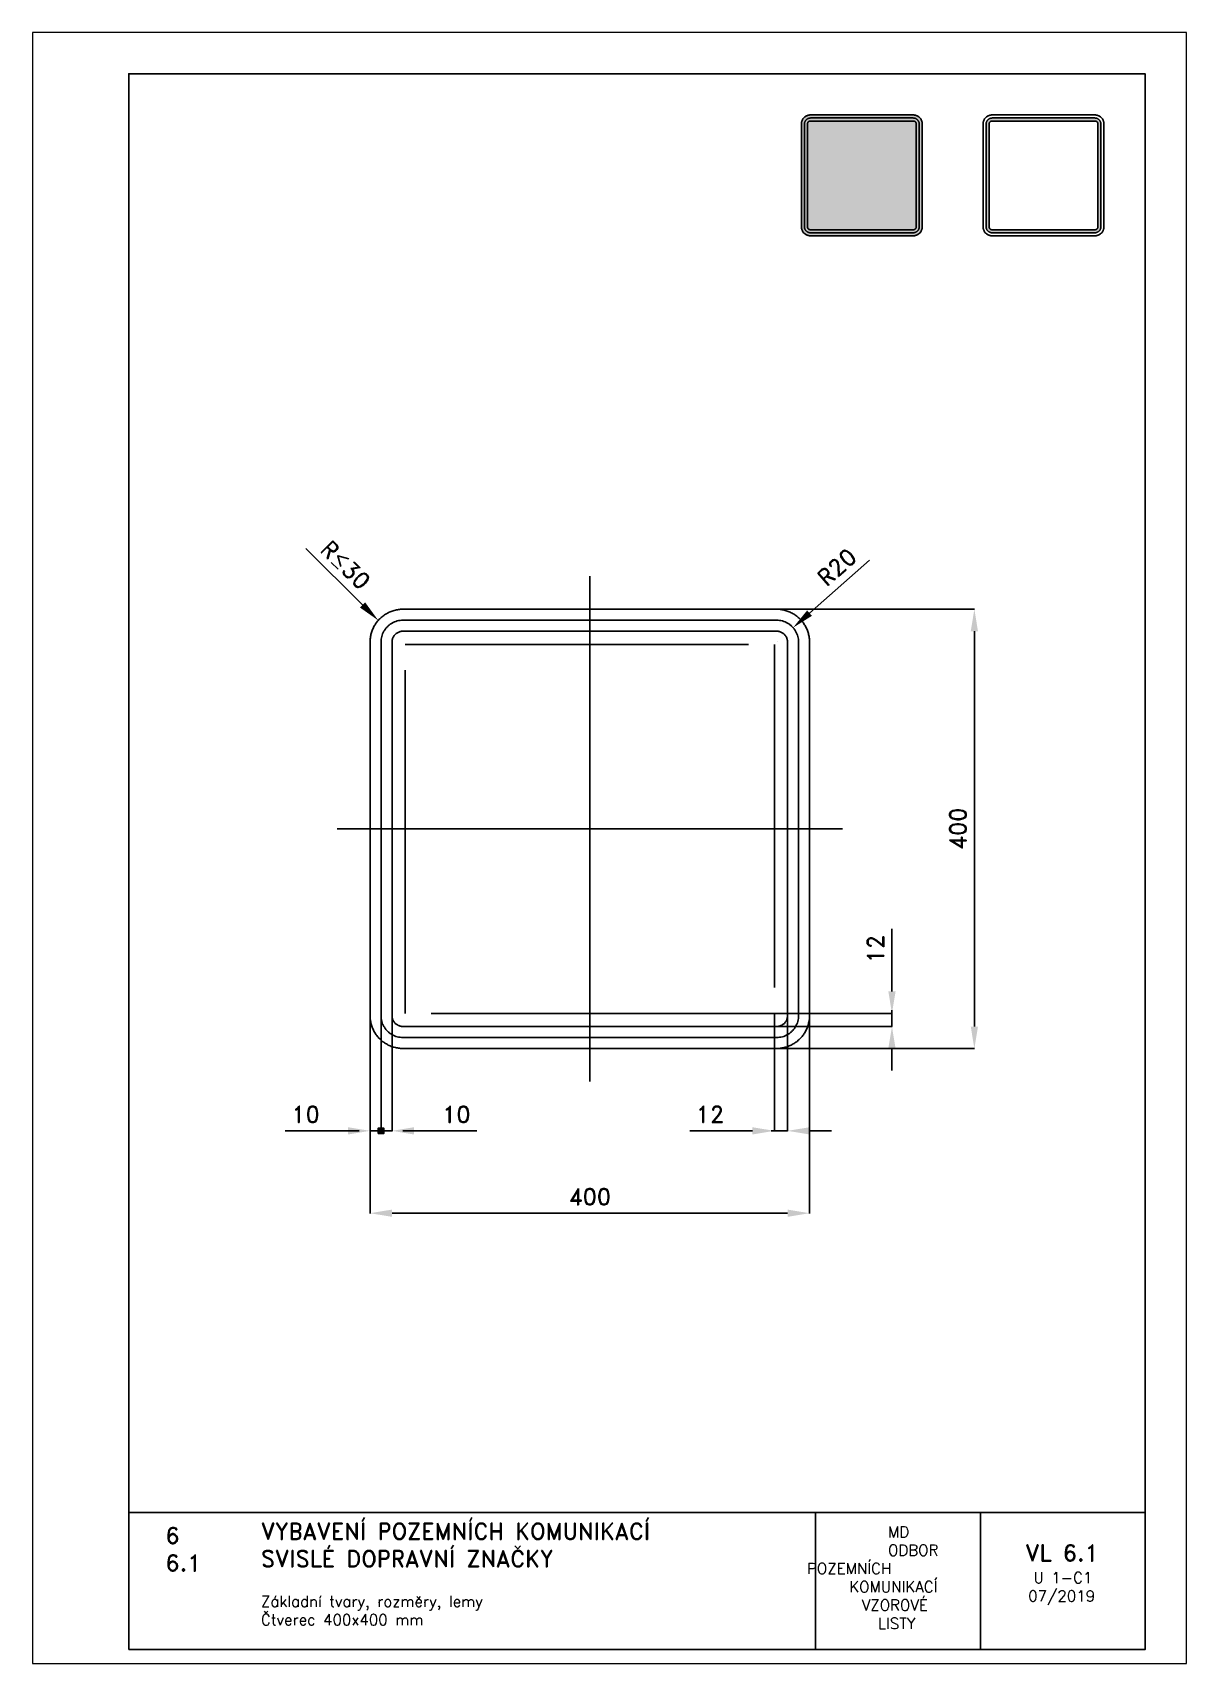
# Paper-space layout 'U 1-C1-Čtverec (400x400)' of a CAD drawing. Header units: millimetres. Extents: x 0 to 210, y 0 to 297.
# The model-space entities are those that its viewports show. They can reach past a viewport. Long polylines and large blocks are cut down to what shows.
import ezdxf

# ---------------------------------------------------------------- set-up
doc = ezdxf.new("R2010")
doc.units = ezdxf.units.MM
doc.header["$LTSCALE"] = 5
doc.linetypes.add('ČERCHOVANÁX2', pattern=[2, 1, -0.5, 0, -0.5])
doc.linetypes.add('ČÁRKOVANÁX2', pattern=[1.5, 1, -0.5])
for name, color, linetype in [('Kóty', 2, 'Continuous'), ('Rozpiska', 7, 'Continuous'), ('Značka', 7, 'Continuous')]:
    doc.layers.add(name, color=color, linetype=linetype)
doc.layers.add('Rámeček', color=6, linetype='Continuous', plot=False)
doc.styles.get("Standard").update_dxf_attribs({"font": 'romand.shx', "height": 15})
doc.dimstyles.get("Standard").update_dxf_attribs({"dimtxt": 15, "dimasz": 20, "dimexe": 0.18, "dimexo": 0.0625, "dimgap": 7.5, "dimtad": 1, "dimdec": 0, "dimzin": 0, "dimdsep": 46, "dimtxsty": 'Standard', "dimcen": 0.09, "dimadec": 0, "dimazin": 0, "dimtfac": 1, "dimtdec": 0, "dimtofl": 0, "dimtmove": 0, "dimatfit": 3, "dimfxl": 1, "dimtolj": 1, "dimtzin": 0, "dimarcsym": 0})

psp = doc.layouts.new('U 1-C1-Čtverec (400x400)')

# ---------------------------------------------------------------- texts
at = {"layer": 'Rozpiska', "color": 7, "attachment_point": 1}
for s, width, insert, char_height in [('6', 149.0422, (24.17, 24.77), 3), ('{\\C6;VYBAVENÍ POZEMNÍCH KOMUNIKACÍ\\P}SVISLÉ DOPRAVNÍ ZNAČKY{\\H1.34524x; }', 149.0422, (41.56, 25.56), 3), ('\\pi14.7414;{\\C6;MD\\P\\pi2.36044;}ODBOR POZEMNÍCH{\\H1.57143x; }\\P\\pi7.69378;KOMUNIKACÍ{\\H1.5x; }\\P\\pi9.97949;{\\C6;VZOROVÉ\\H1.47619x; \\H0.67742x;\\P\\pi12.93187;LISTY\\H1.26984x; }', 33.1018, (140.95, 24.95), 2), ('\\pi1.03113;{\\H1.5x;\\C6;VL 6.1\\P\\pi2.50729;\\H0.66667x;U 1-C1\\H1.66666x; \\H0.6x;\\P\\pi1.5549;07/2019\\H1.80159x; }', 16.0623, (179.66, 21.61), 2), ('6.1', 149.0422, (24.17, 19.78), 3), ('{\\C6;Základní tvary, rozměry, lemy\\P}Čtverec 400x400 mm{\\H2.11905x; }', 149.0422, (41.56, 12.29), 2)]:
    psp.add_mtext_dynamic_manual_height_columns(s, width=width, gutter_width=100, heights=[0], dxfattribs=dict(at, insert=insert, char_height=char_height))

msp = doc.modelspace()

# ---------------------------------------------------------------- texts
at = {"layer": 'Kóty', "insert": (27.7, 490.3), "char_height": 15, "attachment_point": 5, "rotation": 315.2623}
msp.add_mtext('\\A1;R{\\A0;≤}30', dxfattribs=at)
at = {"layer": 'Kóty', "char_height": 15, "attachment_point": 5}
for insert in [(-8.6, -10), (128.6, -10)]:
    msp.add_mtext('\\A1;10', dxfattribs=dict(at, insert=insert))

# ---------------------------------------------------------------- blocks, each defined once
blk = doc.blocks.new('*D0')
at = {"layer": 'Defpoints', "color": 0, "transparency": 16777216}
for p in [(430, 89.8), (418, 82), (418, -25)]:
    blk.add_point(p, dxfattribs=at)
at = {"layer": 'Kóty', "color": 0, "lineweight": -2, "transparency": 16777216}
for p, q in [((430, 89.7), (430, -25.2)), ((418, 81.9), (418, -25.2)), ((398, -25), (340.9, -25)), ((450, -25), (470, -25))]:
    blk.add_line(p, q, dxfattribs=at)
at = {"layer": 'Kóty', "color": 0, "transparency": 16777216}
for points in [[(398, -21.7), (398, -28.3), (418, -25)], [(450, -21.7), (450, -28.3), (430, -25)]]:
    blk.add_solid(points, dxfattribs=at)
at = {"layer": 'Kóty', "color": 0, "transparency": 16777216, "insert": (359.4, -10), "char_height": 15, "attachment_point": 5}
blk.add_mtext('\\A1;12', dxfattribs=at)
blk = doc.blocks.new('*D1')
at = {"layer": 'Defpoints', "color": 0, "transparency": 16777216}
for p in [(418, 82), (525, 82), (411.8, 70)]:
    blk.add_point(p, dxfattribs=at)
at = {"layer": 'Kóty', "color": 0, "lineweight": -2, "transparency": 16777216}
for p, q in [((525, 102), (525, 159.1)), ((418.1, 82), (525.2, 82)), ((411.8, 70), (525.2, 70)), ((525, 50), (525, 30))]:
    blk.add_line(p, q, dxfattribs=at)
at = {"layer": 'Kóty', "color": 0, "transparency": 16777216}
for points in [[(521.7, 102), (528.3, 102), (525, 82)], [(521.7, 50), (528.3, 50), (525, 70)]]:
    blk.add_solid(points, dxfattribs=at)
at = {"layer": 'Kóty', "color": 0, "transparency": 16777216, "insert": (510, 140.6), "char_height": 15, "attachment_point": 5, "rotation": 90}
blk.add_mtext('\\A1;12', dxfattribs=at)
blk = doc.blocks.new('*D2')
at = {"layer": 'Defpoints', "color": 0, "transparency": 16777216}
for p in [(399, 450), (600, 450), (399, 50)]:
    blk.add_point(p, dxfattribs=at)
at = {"layer": 'Kóty', "color": 0, "lineweight": -2, "transparency": 16777216}
for p, q in [((399.1, 450), (600.2, 450)), ((600, 70), (600, 430)), ((399.1, 50), (600.2, 50))]:
    blk.add_line(p, q, dxfattribs=at)
at = {"layer": 'Kóty', "color": 0, "transparency": 16777216}
for points in [[(596.7, 430), (603.3, 430), (600, 450)], [(596.7, 70), (603.3, 70), (600, 50)]]:
    blk.add_solid(points, dxfattribs=at)
at = {"layer": 'Kóty', "color": 0, "transparency": 16777216, "insert": (585, 250), "char_height": 15, "attachment_point": 5, "rotation": 90}
blk.add_mtext('\\A1;400', dxfattribs=at)
blk = doc.blocks.new('*D3')
at = {"layer": 'Defpoints', "color": 0, "transparency": 16777216}
for p in [(50, 96), (450, 96), (450, -100)]:
    blk.add_point(p, dxfattribs=at)
at = {"layer": 'Kóty', "color": 0, "lineweight": -2, "transparency": 16777216}
for p, q in [((50, 95.9), (50, -100.2)), ((450, 95.9), (450, -100.2)), ((70, -100), (430, -100))]:
    blk.add_line(p, q, dxfattribs=at)
at = {"layer": 'Kóty', "color": 0, "transparency": 16777216}
for points in [[(70, -96.7), (70, -103.3), (50, -100)], [(430, -96.7), (430, -103.3), (450, -100)]]:
    blk.add_solid(points, dxfattribs=at)
at = {"layer": 'Kóty', "color": 0, "transparency": 16777216, "insert": (250, -85), "char_height": 15, "attachment_point": 5}
blk.add_mtext('\\A1;400', dxfattribs=at)
blk = doc.blocks.new('*D4')
at = {"layer": 'Defpoints', "color": 0, "transparency": 16777216}
for p in [(435, 433.2), (420.8, 420.6)]:
    blk.add_point(p, dxfattribs=at)
at = {"layer": 'Kóty', "color": 0, "lineweight": -2, "transparency": 16777216}
for p, q in [((504.6, 494.7), (450, 446.5)), ((420.7, 420.6), (420.9, 420.6)), ((420.8, 420.6), (420.8, 420.7))]:
    blk.add_line(p, q, dxfattribs=at)
at = {"layer": 'Kóty', "color": 0, "transparency": 16777216}
blk.add_solid([(447.8, 448.9), (452.2, 444), (435, 433.2)], dxfattribs=at)
at = {"layer": 'Kóty', "color": 0, "transparency": 16777216, "insert": (474.9, 488.4), "char_height": 15, "attachment_point": 5, "rotation": 41.4894}
blk.add_mtext('\\A1;R20', dxfattribs=at)

# ---------------------------------------------------------------- dimensions: what is measured, and where the dimension line sits
at = {"layer": 'Kóty'}
dim = msp.add_radius_dim(center=(420.8, 420.6), mpoint=(435, 433.2), text='R20', dimstyle='Standard', dxfattribs=at)
dim.commit()
dim.dimension.update_dxf_attribs({"geometry": '*D4', "text_midpoint": (474.9, 488.4)})
for base, p1, p2, picture, middle in [((600, 450), (399, 50), (399, 450), '*D2', (585, 250)), ((525, 82), (411.8, 70), (418, 82), '*D1', (510, 140.6))]:
    dim = msp.add_linear_dim(base=base, p1=p1, p2=p2, angle=90, dimstyle='Standard', dxfattribs=at)
    dim.commit()
    dim.dimension.update_dxf_attribs({"geometry": picture, "text_midpoint": middle})
for base, p1, p2, picture, middle in [((450, -100), (50, 96), (450, 96), '*D3', (250, -85)), ((418, -25), (430, 89.8), (418, 82), '*D0', (359.4, -10))]:
    dim = msp.add_linear_dim(base=base, p1=p1, p2=p2, dimstyle='Standard', dxfattribs=at)
    dim.commit()
    dim.dimension.update_dxf_attribs({"geometry": picture, "text_midpoint": middle})

# ---------------------------------------------------------------- hatches: boundary and pattern name
at = {"layer": 'Kóty'}
h = msp.add_hatch(color=256, dxfattribs=at)
h.dxf.hatch_style = 1
h.paths.add_polyline_path([(57.5, -27.5), (62.5, -27.5), (62.5, -22.5), (57.5, -22.5)])

# ---------------------------------------------------------------- linework, layer by layer
for p, q in [((-8.5, 505.2), (43.2, 453.9)), ((50, 96), (50, -25.2)), ((60, 96), (60, -25.2)), ((60, 95.9), (60, -25.2)), ((70, 95.9), (70, -25.2)), ((30, -25), (-27.1, -25)), ((40, -25), (20, -25)), ((80, -25), (100, -25)), ((90, -25), (147.1, -25))]:
    msp.add_line(p, q, dxfattribs=at)
for points in [[(525, 70), (525, 85)], [(50, -25), (70, -25)], [(415, -25), (430, -25)]]:
    msp.add_lwpolyline(points, dxfattribs=at)
msp.add_lwpolyline([(57.5, -27.5), (62.5, -27.5), (62.5, -22.5), (57.5, -22.5)], close=True, dxfattribs=at)
for points in [[(45.6, 456.2), (40.9, 451.5), (57.5, 439.8)], [(30, -21.7), (30, -28.3), (50, -25)], [(90, -21.7), (90, -28.3), (70, -25)]]:
    msp.add_solid(points, dxfattribs=at)
at = {"layer": 'Značka', "color": 6, "linetype": 'ČERCHOVANÁX2', "lineweight": 25, "ltscale": 5}
for p, q in [((250, 480), (250, 20)), ((480, 250), (20, 250))]:
    msp.add_line(p, q, dxfattribs=at)
at = {"layer": 'Značka', "color": 5}
for points in [[(80, 50), (79.9, 50), (79.8, 50, -0.03218), (75.9, 50.3, -0.035443), (72.1, 51.1, -0.036267), (68.4, 52.3, -0.034421), (64.9, 54.1, -0.033721), (61.7, 56.2, -0.034085), (58.8, 58.8, -0.034209), (56.2, 61.7, -0.034229), (54.1, 64.9, -0.034044), (52.3, 68.4, -0.033412), (51.1, 72.1, -0.034127), (50.3, 75.9, -0.036745), (50, 79.8), (50, 79.9), (50, 80), (50, 420), (50, 420.1), (50, 420.2, -0.03218), (50.3, 424.1, -0.035443), (51.1, 427.9, -0.036267), (52.3, 431.6, -0.034421), (54.1, 435.1, -0.033721), (56.2, 438.3, -0.034085), (58.8, 441.2, -0.034209), (61.7, 443.8, -0.034229), (64.9, 445.9, -0.034044), (68.4, 447.7, -0.033412), (72.1, 448.9, -0.034127), (75.9, 449.7, -0.036745), (79.8, 450), (79.9, 450), (80, 450), (420, 450), (420.1, 450), (420.2, 450, -0.03218), (424.1, 449.7, -0.035443), (427.9, 448.9, -0.036267), (431.6, 447.7, -0.034421), (435.1, 445.9, -0.033721), (438.3, 443.8, -0.034085), (441.2, 441.2, -0.034209), (443.8, 438.3, -0.034229), (445.9, 435.1, -0.034044), (447.7, 431.6, -0.033412), (448.9, 427.9, -0.034127), (449.7, 424.1, -0.036745), (450, 420.2), (450, 420.1), (450, 420), (450, 80), (450, 79.9), (450, 79.8, -0.03218), (449.7, 75.9, -0.035443), (448.9, 72.1, -0.036267), (447.7, 68.4, -0.034421), (445.9, 64.9, -0.033721), (443.8, 61.7, -0.034085), (441.2, 58.8, -0.034209), (438.3, 56.2, -0.034229), (435.1, 54.1, -0.034044), (431.6, 52.3, -0.033412), (427.9, 51.1, -0.034127), (424.1, 50.3, -0.036745), (420.2, 50), (420.1, 50), (420, 50), (80, 50)], [(80, 60), (79.9, 60), (79.8, 60, -0.03218), (77.3, 60.2, -0.035443), (74.7, 60.7, -0.036267), (72.3, 61.5, -0.034421), (70, 62.7, -0.033721), (67.8, 64.1, -0.034085), (65.9, 65.9, -0.034209), (64.1, 67.8, -0.034229), (62.7, 70, -0.034044), (61.5, 72.3, -0.033412), (60.7, 74.7, -0.034127), (60.2, 77.3, -0.036745), (60, 79.8), (60, 79.9), (60, 80), (60, 420), (60, 420.1), (60, 420.2, -0.03218), (60.2, 422.7, -0.035443), (60.7, 425.3, -0.036267), (61.5, 427.7, -0.034421), (62.7, 430, -0.033721), (64.1, 432.2, -0.034085), (65.9, 434.1, -0.034209), (67.8, 435.9, -0.034229), (70, 437.3, -0.034044), (72.3, 438.5, -0.033412), (74.7, 439.3, -0.034127), (77.3, 439.8, -0.036745), (79.8, 440), (79.9, 440), (80, 440), (420, 440), (420.1, 440), (420.2, 440, -0.03218), (422.7, 439.8, -0.035443), (425.3, 439.3, -0.036267), (427.7, 438.5, -0.034421), (430, 437.3, -0.033721), (432.2, 435.9, -0.034085), (434.1, 434.1, -0.034209), (435.9, 432.2, -0.034229), (437.3, 430, -0.034044), (438.5, 427.7, -0.033412), (439.3, 425.3, -0.034127), (439.8, 422.7, -0.036745), (440, 420.2), (440, 420.1), (440, 420), (440, 80), (440, 79.9), (440, 79.8, -0.03218), (439.8, 77.3, -0.035443), (439.3, 74.7, -0.036267), (438.5, 72.3, -0.034421), (437.3, 70, -0.033721), (435.9, 67.8, -0.034085), (434.1, 65.9, -0.034209), (432.2, 64.1, -0.034229), (430, 62.7, -0.034044), (427.7, 61.5, -0.033412), (425.3, 60.7, -0.034127), (422.7, 60.2, -0.036745), (420.2, 60), (420.1, 60), (420, 60), (80, 60)], [(80, 70), (420, 70), (420, 70), (420.1, 70, 0.03218), (421.4, 70.1, 0.035443), (422.6, 70.4, 0.036267), (423.9, 70.8, 0.034421), (425, 71.4, 0.033721), (426.1, 72.1, 0.034085), (427.1, 72.9, 0.034209), (427.9, 73.9, 0.034229), (428.6, 75, 0.034044), (429.2, 76.1, 0.033412), (429.6, 77.4, 0.034127), (429.9, 78.6, 0.036745), (430, 79.9), (430, 80), (430, 80), (430, 420), (430, 420), (430, 420.1, 0.03218), (429.9, 421.4, 0.035443), (429.6, 422.6, 0.036267), (429.2, 423.9, 0.034421), (428.6, 425, 0.033721), (427.9, 426.1, 0.034085), (427.1, 427.1, 0.034209), (426.1, 427.9, 0.034229), (425, 428.6, 0.034044), (423.9, 429.2, 0.033412), (422.6, 429.6, 0.034127), (421.4, 429.9, 0.036745), (420.1, 430), (420, 430), (420, 430), (80, 430), (80, 430), (79.9, 430, 0.03218), (78.6, 429.9, 0.035443), (77.4, 429.6, 0.036267), (76.1, 429.2, 0.034421), (75, 428.6, 0.033721), (73.9, 427.9, 0.034085), (72.9, 427.1, 0.034209), (72.1, 426.1, 0.034229), (71.4, 425, 0.034044), (70.8, 423.9, 0.033412), (70.4, 422.6, 0.034127), (70.1, 421.4, 0.036745), (70, 420.1), (70, 420), (70, 420), (70, 80), (70, 80), (70, 79.9, 0.03218), (70.1, 78.6, 0.035443), (70.4, 77.4, 0.036267), (70.8, 76.1, 0.034421), (71.4, 75, 0.033721), (72.1, 73.9, 0.034085), (72.9, 72.9, 0.034209), (73.9, 72.1, 0.034229), (75, 71.4, 0.034044), (76.1, 70.8, 0.033412), (77.4, 70.4, 0.034127), (78.6, 70.1, 0.036745), (79.9, 70), (80, 70), (80, 70)]]:
    msp.add_lwpolyline(points, format="xyb", dxfattribs=at)
at = {"layer": 'Značka', "color": 6, "linetype": 'ČÁRKOVANÁX2', "ltscale": 2.5}
msp.add_lwpolyline([(82, 82), (82, 418), (418, 418), (418, 82)], close=True, dxfattribs=at)

msp.set_redraw_order([(e.dxf.handle, doc.entitydb.next_handle()) for e in msp.query("TEXT MTEXT ATTDEF DIMENSION ARC_DIMENSION")])  # texts and dimensions are drawn at this point

# ---------------------------------------------------------------- hatches: boundary and pattern name
at = {"layer": 'Značka'}
h = psp.add_hatch(color=170, dxfattribs=at)
h.dxf.hatch_style = 1
edge = h.paths.add_edge_path()
edge.add_line((141.58, 260), (141.57, 260))
edge.add_line((141.57, 260), (141.57, 260))
edge.add_arc((141.58, 261.66), 1.66, 262.3069, 269.6795, ccw=False)
edge.add_arc((141.56, 261.51), 1.51, 254.202, 262.3216, ccw=False)
edge.add_arc((141.52, 261.49), 1.48, 247.1662, 255.4743, ccw=False)
edge.add_arc((141.55, 261.56), 1.55, 239.2876, 247.1731, ccw=False)
edge.add_arc((141.54, 261.6), 1.59, 232.4424, 240.1679, ccw=False)
edge.add_arc((141.53, 261.59), 1.57, 224.6397, 232.4484, ccw=False)
edge.add_arc((141.51, 261.6), 1.56, 217.5708, 225.4079, ccw=False)
edge.add_arc((141.51, 261.6), 1.56, 209.7386, 217.5803, ccw=False)
edge.add_arc((141.51, 261.62), 1.57, 202.6896, 210.489, ccw=False)
edge.add_arc((141.54, 261.63), 1.6, 195.0381, 202.6928, ccw=False)
edge.add_arc((141.5, 261.64), 1.57, 188.0097, 195.828, ccw=False)
edge.add_arc((141.39, 261.63), 1.45, 179.6098, 188.0273, ccw=False)
edge.add_line((139.93, 261.64), (139.93, 261.64))
edge.add_line((139.93, 261.64), (139.93, 261.65))
edge.add_line((139.93, 261.65), (139.93, 280.35))
edge.add_line((139.93, 280.35), (139.93, 280.36))
edge.add_line((139.93, 280.36), (139.93, 280.36))
edge.add_arc((141.59, 280.35), 1.66, 172.3069, 179.6795, ccw=False)
edge.add_arc((141.44, 280.37), 1.51, 164.202, 172.3216, ccw=False)
edge.add_arc((141.42, 280.42), 1.48, 157.1662, 165.4743, ccw=False)
edge.add_arc((141.49, 280.38), 1.55, 149.2876, 157.1731, ccw=False)
edge.add_arc((141.53, 280.39), 1.59, 142.4424, 150.1679, ccw=False)
edge.add_arc((141.52, 280.4), 1.57, 134.6397, 142.4484, ccw=False)
edge.add_arc((141.53, 280.42), 1.56, 127.5709, 135.4079, ccw=False)
edge.add_arc((141.53, 280.42), 1.56, 119.7386, 127.5803, ccw=False)
edge.add_arc((141.55, 280.42), 1.57, 112.6896, 120.489, ccw=False)
edge.add_arc((141.56, 280.39), 1.6, 105.0381, 112.6928, ccw=False)
edge.add_arc((141.57, 280.43), 1.57, 98.0097, 105.828, ccw=False)
edge.add_arc((141.56, 280.55), 1.45, 89.6098, 98.0273, ccw=False)
edge.add_line((141.57, 282), (141.57, 282))
edge.add_line((141.57, 282), (141.58, 282))
edge.add_line((141.58, 282), (160.28, 282))
edge.add_line((160.28, 282), (160.29, 282))
edge.add_line((160.29, 282), (160.29, 282))
edge.add_arc((160.28, 280.34), 1.66, 82.3069, 89.6795, ccw=False)
edge.add_arc((160.31, 280.49), 1.51, 74.202, 82.3216, ccw=False)
edge.add_arc((160.35, 280.51), 1.48, 67.1662, 75.4743, ccw=False)
edge.add_arc((160.32, 280.44), 1.55, 59.2876, 67.1731, ccw=False)
edge.add_arc((160.32, 280.4), 1.59, 52.4424, 60.1679, ccw=False)
edge.add_arc((160.33, 280.41), 1.57, 44.6397, 52.4484, ccw=False)
edge.add_arc((160.35, 280.4), 1.56, 37.5709, 45.4079, ccw=False)
edge.add_arc((160.35, 280.4), 1.56, 29.7386, 37.5803, ccw=False)
edge.add_arc((160.35, 280.38), 1.57, 22.6896, 30.489, ccw=False)
edge.add_arc((160.33, 280.37), 1.6, 15.0381, 22.6928, ccw=False)
edge.add_arc((160.36, 280.36), 1.57, 8.0097, 15.828, ccw=False)
edge.add_arc((160.48, 280.37), 1.45, -0.3902, 8.0273, ccw=False)
edge.add_line((161.93, 280.36), (161.93, 280.36))
edge.add_line((161.93, 280.36), (161.93, 280.35))
edge.add_line((161.93, 280.35), (161.93, 261.65))
edge.add_line((161.93, 261.65), (161.93, 261.64))
edge.add_line((161.93, 261.64), (161.93, 261.64))
edge.add_arc((160.27, 261.65), 1.66, 352.3069, 359.6795, ccw=False)
edge.add_arc((160.42, 261.63), 1.51, 344.202, 352.3216, ccw=False)
edge.add_arc((160.44, 261.58), 1.48, 337.1662, 345.4743, ccw=False)
edge.add_arc((160.37, 261.62), 1.55, 329.2876, 337.1731, ccw=False)
edge.add_arc((160.33, 261.61), 1.59, 322.4424, 330.1679, ccw=False)
edge.add_arc((160.35, 261.6), 1.57, 314.6397, 322.4484, ccw=False)
edge.add_arc((160.33, 261.58), 1.56, 307.5708, 315.4079, ccw=False)
edge.add_arc((160.33, 261.58), 1.56, 299.7386, 307.5803, ccw=False)
edge.add_arc((160.31, 261.58), 1.57, 292.6896, 300.489, ccw=False)
edge.add_arc((160.3, 261.61), 1.6, 285.0381, 292.6928, ccw=False)
edge.add_arc((160.29, 261.57), 1.57, 278.0097, 285.828, ccw=False)
edge.add_arc((160.3, 261.45), 1.45, 269.6098, 278.0273, ccw=False)
edge.add_line((160.29, 260), (160.29, 260))
edge.add_line((160.29, 260), (160.28, 260))
edge.add_line((160.28, 260), (141.58, 260))
h = psp.add_hatch(color=255, dxfattribs=at)
h.dxf.hatch_style = 1
edge = h.paths.add_edge_path()
edge.add_line((141.58, 260.55), (141.58, 260.55))
edge.add_line((141.58, 260.55), (141.57, 260.55))
edge.add_arc((141.58, 261.66), 1.11, 262.3069, 269.6795, ccw=False)
edge.add_arc((141.57, 261.56), 1.01, 254.202, 262.3216, ccw=False)
edge.add_arc((141.54, 261.54), 0.984, 247.1662, 255.4743, ccw=False)
edge.add_arc((141.56, 261.59), 1.04, 239.2876, 247.1731, ccw=False)
edge.add_arc((141.55, 261.62), 1.06, 232.4424, 240.1679, ccw=False)
edge.add_arc((141.55, 261.61), 1.05, 224.6397, 232.4484, ccw=False)
edge.add_arc((141.54, 261.61), 1.04, 217.5708, 225.4079, ccw=False)
edge.add_arc((141.53, 261.61), 1.04, 209.7386, 217.5803, ccw=False)
edge.add_arc((141.53, 261.63), 1.05, 202.6896, 210.489, ccw=False)
edge.add_arc((141.55, 261.64), 1.07, 195.0381, 202.6928, ccw=False)
edge.add_arc((141.53, 261.65), 1.05, 188.0097, 195.828, ccw=False)
edge.add_arc((141.45, 261.63), 0.969, 179.6098, 188.0273, ccw=False)
edge.add_line((140.48, 261.64), (140.48, 261.65))
edge.add_line((140.48, 261.65), (140.48, 261.65))
edge.add_line((140.48, 261.65), (140.48, 280.35))
edge.add_line((140.48, 280.35), (140.48, 280.35))
edge.add_line((140.48, 280.35), (140.48, 280.36))
edge.add_arc((141.59, 280.35), 1.11, 172.3069, 179.6795, ccw=False)
edge.add_arc((141.49, 280.37), 1.01, 164.202, 172.3216, ccw=False)
edge.add_arc((141.47, 280.39), 0.984, 157.1662, 165.4743, ccw=False)
edge.add_arc((141.52, 280.37), 1.04, 149.2876, 157.1731, ccw=False)
edge.add_arc((141.55, 280.38), 1.06, 142.4424, 150.1679, ccw=False)
edge.add_arc((141.54, 280.38), 1.05, 134.6397, 142.4484, ccw=False)
edge.add_arc((141.55, 280.4), 1.04, 127.5709, 135.4079, ccw=False)
edge.add_arc((141.55, 280.4), 1.04, 119.7386, 127.5803, ccw=False)
edge.add_arc((141.56, 280.4), 1.05, 112.6896, 120.489, ccw=False)
edge.add_arc((141.57, 280.38), 1.07, 105.0381, 112.6928, ccw=False)
edge.add_arc((141.58, 280.4), 1.05, 98.0097, 105.828, ccw=False)
edge.add_arc((141.57, 280.48), 0.969, 89.6098, 98.0273, ccw=False)
edge.add_line((141.57, 281.45), (141.58, 281.45))
edge.add_line((141.58, 281.45), (141.58, 281.45))
edge.add_line((141.58, 281.45), (160.28, 281.45))
edge.add_line((160.28, 281.45), (160.29, 281.45))
edge.add_line((160.29, 281.45), (160.29, 281.45))
edge.add_arc((160.28, 280.34), 1.11, 82.3069, 89.6794, ccw=False)
edge.add_arc((160.3, 280.44), 1.01, 74.202, 82.3216, ccw=False)
edge.add_arc((160.32, 280.46), 0.984, 67.1662, 75.4743, ccw=False)
edge.add_arc((160.3, 280.41), 1.04, 59.2876, 67.1731, ccw=False)
edge.add_arc((160.31, 280.38), 1.06, 52.4424, 60.1679, ccw=False)
edge.add_arc((160.31, 280.39), 1.05, 44.6397, 52.4484, ccw=False)
edge.add_arc((160.33, 280.39), 1.04, 37.5709, 45.4079, ccw=False)
edge.add_arc((160.33, 280.39), 1.04, 29.7386, 37.5803, ccw=False)
edge.add_arc((160.33, 280.37), 1.05, 22.6896, 30.489, ccw=False)
edge.add_arc((160.31, 280.36), 1.07, 15.0381, 22.6928, ccw=False)
edge.add_arc((160.34, 280.35), 1.05, 8.0097, 15.828, ccw=False)
edge.add_arc((160.41, 280.37), 0.969, -0.3902, 8.0273, ccw=False)
edge.add_line((161.38, 280.36), (161.38, 280.35))
edge.add_line((161.38, 280.35), (161.38, 280.35))
edge.add_line((161.38, 280.35), (161.38, 261.65))
edge.add_line((161.38, 261.65), (161.38, 261.65))
edge.add_line((161.38, 261.65), (161.38, 261.64))
edge.add_arc((160.27, 261.65), 1.11, 352.3069, 359.6794, ccw=False)
edge.add_arc((160.37, 261.63), 1.01, 344.202, 352.3216, ccw=False)
edge.add_arc((160.39, 261.61), 0.984, 337.1662, 345.4743, ccw=False)
edge.add_arc((160.34, 261.63), 1.04, 329.2876, 337.1731, ccw=False)
edge.add_arc((160.31, 261.62), 1.06, 322.4424, 330.1679, ccw=False)
edge.add_arc((160.32, 261.62), 1.05, 314.6397, 322.4484, ccw=False)
edge.add_arc((160.32, 261.6), 1.04, 307.5708, 315.4079, ccw=False)
edge.add_arc((160.32, 261.6), 1.04, 299.7386, 307.5803, ccw=False)
edge.add_arc((160.3, 261.6), 1.05, 292.6896, 300.489, ccw=False)
edge.add_arc((160.29, 261.62), 1.07, 285.0381, 292.6928, ccw=False)
edge.add_arc((160.29, 261.6), 1.05, 278.0097, 285.828, ccw=False)
edge.add_arc((160.3, 261.52), 0.969, 269.6098, 278.0273, ccw=False)
edge.add_line((160.29, 260.55), (160.29, 260.55))
edge.add_line((160.29, 260.55), (160.28, 260.55))
edge.add_line((160.28, 260.55), (141.58, 260.55))
edge = h.paths.add_edge_path(flags=16)
edge.add_line((141.58, 261.1), (160.28, 261.1))
edge.add_line((160.28, 261.1), (160.28, 261.1))
edge.add_line((160.28, 261.1), (160.29, 261.1))
edge.add_arc((160.28, 261.65), 0.554, 270.3205, 277.6931)
edge.add_arc((160.29, 261.6), 0.503, 277.6784, 285.798)
edge.add_arc((160.3, 261.6), 0.492, 284.5257, 292.8338)
edge.add_arc((160.29, 261.62), 0.518, 292.8269, 300.7124)
edge.add_arc((160.29, 261.63), 0.529, 299.8321, 307.5576)
edge.add_arc((160.3, 261.63), 0.523, 307.5516, 315.3603)
edge.add_arc((160.3, 261.63), 0.521, 314.5921, 322.4291)
edge.add_arc((160.3, 261.63), 0.521, 322.4197, 330.2614)
edge.add_arc((160.31, 261.64), 0.523, 329.511, 337.3104)
edge.add_arc((160.3, 261.64), 0.534, 337.3072, 344.9619)
edge.add_arc((160.31, 261.65), 0.523, 344.172, 351.9903)
edge.add_arc((160.35, 261.64), 0.485, 351.9727, 360.3902)
edge.add_line((160.83, 261.65), (160.83, 261.65))
edge.add_line((160.83, 261.65), (160.83, 261.65))
edge.add_line((160.83, 261.65), (160.83, 280.35))
edge.add_line((160.83, 280.35), (160.83, 280.35))
edge.add_line((160.83, 280.35), (160.83, 280.35))
edge.add_arc((160.28, 280.35), 0.554, 0.3206, 7.6931)
edge.add_arc((160.33, 280.36), 0.503, 7.6784, 15.798)
edge.add_arc((160.34, 280.37), 0.492, 14.5257, 22.8338)
edge.add_arc((160.31, 280.36), 0.518, 22.8269, 30.7124)
edge.add_arc((160.3, 280.36), 0.529, 29.8321, 37.5576)
edge.add_arc((160.3, 280.37), 0.523, 37.5516, 45.3603)
edge.add_arc((160.3, 280.37), 0.521, 44.5921, 52.4291)
edge.add_arc((160.3, 280.37), 0.521, 52.4197, 60.2614)
edge.add_arc((160.29, 280.37), 0.523, 59.511, 67.3104)
edge.add_arc((160.29, 280.36), 0.534, 67.3072, 74.9619)
edge.add_arc((160.28, 280.38), 0.523, 74.172, 81.9903)
edge.add_arc((160.29, 280.42), 0.485, 81.9727, 90.3902)
edge.add_line((160.29, 280.9), (160.28, 280.9))
edge.add_line((160.28, 280.9), (160.28, 280.9))
edge.add_line((160.28, 280.9), (141.58, 280.9))
edge.add_line((141.58, 280.9), (141.58, 280.9))
edge.add_line((141.58, 280.9), (141.58, 280.9))
edge.add_arc((141.58, 280.35), 0.554, 90.3206, 97.6931)
edge.add_arc((141.57, 280.4), 0.503, 97.6784, 105.798)
edge.add_arc((141.56, 280.4), 0.492, 104.5257, 112.8338)
edge.add_arc((141.57, 280.38), 0.518, 112.8269, 120.7124)
edge.add_arc((141.57, 280.37), 0.529, 119.8321, 127.5576)
edge.add_arc((141.56, 280.37), 0.523, 127.5516, 135.3603)
edge.add_arc((141.56, 280.37), 0.521, 134.5921, 142.4291)
edge.add_arc((141.56, 280.37), 0.521, 142.4197, 150.2614)
edge.add_arc((141.56, 280.36), 0.523, 149.511, 157.3104)
edge.add_arc((141.57, 280.36), 0.534, 157.3072, 164.9619)
edge.add_arc((141.55, 280.35), 0.523, 164.172, 171.9903)
edge.add_arc((141.52, 280.36), 0.485, 171.9727, 180.3902)
edge.add_line((141.03, 280.35), (141.03, 280.35))
edge.add_line((141.03, 280.35), (141.03, 280.35))
edge.add_line((141.03, 280.35), (141.03, 261.65))
edge.add_line((141.03, 261.65), (141.03, 261.65))
edge.add_line((141.03, 261.65), (141.03, 261.65))
edge.add_arc((141.58, 261.65), 0.554, 180.3205, 187.6931)
edge.add_arc((141.54, 261.64), 0.503, 187.6784, 195.798)
edge.add_arc((141.53, 261.63), 0.492, 194.5257, 202.8338)
edge.add_arc((141.55, 261.64), 0.518, 202.8269, 210.7124)
edge.add_arc((141.56, 261.64), 0.529, 209.8321, 217.5576)
edge.add_arc((141.56, 261.63), 0.523, 217.5516, 225.3603)
edge.add_arc((141.56, 261.63), 0.521, 224.5921, 232.4292)
edge.add_arc((141.56, 261.63), 0.521, 232.4197, 240.2614)
edge.add_arc((141.57, 261.63), 0.523, 239.511, 247.3104)
edge.add_arc((141.57, 261.64), 0.534, 247.3072, 254.9619)
edge.add_arc((141.58, 261.62), 0.523, 254.172, 261.9903)
edge.add_arc((141.57, 261.58), 0.485, 261.9727, 270.3902)
edge.add_line((141.58, 261.1), (141.58, 261.1))
edge.add_line((141.58, 261.1), (141.58, 261.1))
h = psp.add_hatch(color=249, dxfattribs=at)
h.dxf.hatch_style = 1
edge = h.paths.add_edge_path()
edge.add_line((174.65, 260.55), (174.65, 260.55))
edge.add_line((174.65, 260.55), (174.64, 260.55))
edge.add_arc((174.65, 261.66), 1.11, 262.3069, 269.6795, ccw=False)
edge.add_arc((174.63, 261.56), 1.01, 254.202, 262.3216, ccw=False)
edge.add_arc((174.61, 261.54), 0.984, 247.1662, 255.4743, ccw=False)
edge.add_arc((174.63, 261.59), 1.04, 239.2876, 247.1731, ccw=False)
edge.add_arc((174.62, 261.62), 1.06, 232.4424, 240.1679, ccw=False)
edge.add_arc((174.62, 261.61), 1.05, 224.6397, 232.4484, ccw=False)
edge.add_arc((174.6, 261.61), 1.04, 217.5708, 225.4079, ccw=False)
edge.add_arc((174.6, 261.61), 1.04, 209.7386, 217.5803, ccw=False)
edge.add_arc((174.6, 261.63), 1.05, 202.6896, 210.489, ccw=False)
edge.add_arc((174.62, 261.64), 1.07, 195.0381, 202.6928, ccw=False)
edge.add_arc((174.6, 261.65), 1.05, 188.0097, 195.828, ccw=False)
edge.add_arc((174.52, 261.63), 0.969, 179.6098, 188.0273, ccw=False)
edge.add_line((173.55, 261.64), (173.55, 261.65))
edge.add_line((173.55, 261.65), (173.55, 261.65))
edge.add_line((173.55, 261.65), (173.55, 280.35))
edge.add_line((173.55, 280.35), (173.55, 280.35))
edge.add_line((173.55, 280.35), (173.55, 280.36))
edge.add_arc((174.66, 280.35), 1.11, 172.3069, 179.6795, ccw=False)
edge.add_arc((174.56, 280.37), 1.01, 164.202, 172.3216, ccw=False)
edge.add_arc((174.54, 280.39), 0.984, 157.1662, 165.4743, ccw=False)
edge.add_arc((174.59, 280.37), 1.04, 149.2876, 157.1731, ccw=False)
edge.add_arc((174.62, 280.38), 1.06, 142.4424, 150.1679, ccw=False)
edge.add_arc((174.61, 280.38), 1.05, 134.6397, 142.4484, ccw=False)
edge.add_arc((174.61, 280.4), 1.04, 127.5709, 135.4079, ccw=False)
edge.add_arc((174.61, 280.4), 1.04, 119.7386, 127.5803, ccw=False)
edge.add_arc((174.63, 280.4), 1.05, 112.6896, 120.489, ccw=False)
edge.add_arc((174.64, 280.38), 1.07, 105.0381, 112.6928, ccw=False)
edge.add_arc((174.65, 280.4), 1.05, 98.0097, 105.828, ccw=False)
edge.add_arc((174.63, 280.48), 0.969, 89.6098, 98.0273, ccw=False)
edge.add_line((174.64, 281.45), (174.65, 281.45))
edge.add_line((174.65, 281.45), (174.65, 281.45))
edge.add_line((174.65, 281.45), (193.35, 281.45))
edge.add_line((193.35, 281.45), (193.35, 281.45))
edge.add_line((193.35, 281.45), (193.36, 281.45))
edge.add_arc((193.35, 280.34), 1.11, 82.3069, 89.6794, ccw=False)
edge.add_arc((193.37, 280.44), 1.01, 74.202, 82.3216, ccw=False)
edge.add_arc((193.39, 280.46), 0.984, 67.1662, 75.4743, ccw=False)
edge.add_arc((193.37, 280.41), 1.04, 59.2876, 67.1731, ccw=False)
edge.add_arc((193.38, 280.38), 1.06, 52.4424, 60.1679, ccw=False)
edge.add_arc((193.38, 280.39), 1.05, 44.6397, 52.4484, ccw=False)
edge.add_arc((193.4, 280.39), 1.04, 37.5709, 45.4079, ccw=False)
edge.add_arc((193.4, 280.39), 1.04, 29.7386, 37.5803, ccw=False)
edge.add_arc((193.4, 280.37), 1.05, 22.6896, 30.489, ccw=False)
edge.add_arc((193.38, 280.36), 1.07, 15.0381, 22.6928, ccw=False)
edge.add_arc((193.4, 280.35), 1.05, 8.0097, 15.828, ccw=False)
edge.add_arc((193.48, 280.37), 0.969, -0.3902, 8.0273, ccw=False)
edge.add_line((194.45, 280.36), (194.45, 280.35))
edge.add_line((194.45, 280.35), (194.45, 280.35))
edge.add_line((194.45, 280.35), (194.45, 261.65))
edge.add_line((194.45, 261.65), (194.45, 261.65))
edge.add_line((194.45, 261.65), (194.45, 261.64))
edge.add_arc((193.34, 261.65), 1.11, 352.3069, 359.6794, ccw=False)
edge.add_arc((193.44, 261.63), 1.01, 344.202, 352.3216, ccw=False)
edge.add_arc((193.46, 261.61), 0.984, 337.1662, 345.4743, ccw=False)
edge.add_arc((193.41, 261.63), 1.04, 329.2876, 337.1731, ccw=False)
edge.add_arc((193.38, 261.62), 1.06, 322.4424, 330.1679, ccw=False)
edge.add_arc((193.39, 261.62), 1.05, 314.6397, 322.4484, ccw=False)
edge.add_arc((193.39, 261.6), 1.04, 307.5708, 315.4079, ccw=False)
edge.add_arc((193.39, 261.6), 1.04, 299.7386, 307.5803, ccw=False)
edge.add_arc((193.37, 261.6), 1.05, 292.6896, 300.489, ccw=False)
edge.add_arc((193.36, 261.62), 1.07, 285.0381, 292.6928, ccw=False)
edge.add_arc((193.35, 261.6), 1.05, 278.0097, 285.828, ccw=False)
edge.add_arc((193.37, 261.52), 0.969, 269.6098, 278.0273, ccw=False)
edge.add_line((193.36, 260.55), (193.35, 260.55))
edge.add_line((193.35, 260.55), (193.35, 260.55))
edge.add_line((193.35, 260.55), (174.65, 260.55))
edge = h.paths.add_edge_path(flags=16)
edge.add_line((174.65, 261.1), (193.35, 261.1))
edge.add_line((193.35, 261.1), (193.35, 261.1))
edge.add_line((193.35, 261.1), (193.35, 261.1))
edge.add_arc((193.35, 261.65), 0.554, 270.3205, 277.6931)
edge.add_arc((193.36, 261.6), 0.503, 277.6784, 285.798)
edge.add_arc((193.37, 261.6), 0.492, 284.5257, 292.8338)
edge.add_arc((193.36, 261.62), 0.518, 292.8269, 300.7124)
edge.add_arc((193.36, 261.63), 0.529, 299.8321, 307.5576)
edge.add_arc((193.37, 261.63), 0.523, 307.5516, 315.3603)
edge.add_arc((193.37, 261.63), 0.521, 314.5921, 322.4291)
edge.add_arc((193.37, 261.63), 0.521, 322.4197, 330.2614)
edge.add_arc((193.37, 261.64), 0.523, 329.511, 337.3104)
edge.add_arc((193.36, 261.64), 0.534, 337.3072, 344.9619)
edge.add_arc((193.38, 261.65), 0.523, 344.172, 351.9903)
edge.add_arc((193.42, 261.64), 0.485, 351.9727, 360.3902)
edge.add_line((193.9, 261.65), (193.9, 261.65))
edge.add_line((193.9, 261.65), (193.9, 261.65))
edge.add_line((193.9, 261.65), (193.9, 280.35))
edge.add_line((193.9, 280.35), (193.9, 280.35))
edge.add_line((193.9, 280.35), (193.9, 280.35))
edge.add_arc((193.35, 280.35), 0.554, 0.3206, 7.6931)
edge.add_arc((193.4, 280.36), 0.503, 7.6784, 15.798)
edge.add_arc((193.4, 280.37), 0.492, 14.5257, 22.8338)
edge.add_arc((193.38, 280.36), 0.518, 22.8269, 30.7124)
edge.add_arc((193.37, 280.36), 0.529, 29.8321, 37.5576)
edge.add_arc((193.37, 280.37), 0.523, 37.5516, 45.3603)
edge.add_arc((193.37, 280.37), 0.521, 44.5921, 52.4291)
edge.add_arc((193.37, 280.37), 0.521, 52.4197, 60.2614)
edge.add_arc((193.36, 280.37), 0.523, 59.511, 67.3104)
edge.add_arc((193.36, 280.36), 0.534, 67.3072, 74.9619)
edge.add_arc((193.35, 280.38), 0.523, 74.172, 81.9903)
edge.add_arc((193.36, 280.42), 0.485, 81.9727, 90.3902)
edge.add_line((193.35, 280.9), (193.35, 280.9))
edge.add_line((193.35, 280.9), (193.35, 280.9))
edge.add_line((193.35, 280.9), (174.65, 280.9))
edge.add_line((174.65, 280.9), (174.65, 280.9))
edge.add_line((174.65, 280.9), (174.65, 280.9))
edge.add_arc((174.65, 280.35), 0.554, 90.3206, 97.6931)
edge.add_arc((174.64, 280.4), 0.503, 97.6784, 105.798)
edge.add_arc((174.63, 280.4), 0.492, 104.5257, 112.8338)
edge.add_arc((174.64, 280.38), 0.518, 112.8269, 120.7124)
edge.add_arc((174.64, 280.37), 0.529, 119.8321, 127.5576)
edge.add_arc((174.63, 280.37), 0.523, 127.5516, 135.3603)
edge.add_arc((174.63, 280.37), 0.521, 134.5921, 142.4291)
edge.add_arc((174.63, 280.37), 0.521, 142.4197, 150.2614)
edge.add_arc((174.63, 280.36), 0.523, 149.511, 157.3104)
edge.add_arc((174.64, 280.36), 0.534, 157.3072, 164.9619)
edge.add_arc((174.62, 280.35), 0.523, 164.172, 171.9903)
edge.add_arc((174.58, 280.36), 0.485, 171.9727, 180.3902)
edge.add_line((174.1, 280.35), (174.1, 280.35))
edge.add_line((174.1, 280.35), (174.1, 280.35))
edge.add_line((174.1, 280.35), (174.1, 261.65))
edge.add_line((174.1, 261.65), (174.1, 261.65))
edge.add_line((174.1, 261.65), (174.1, 261.65))
edge.add_arc((174.65, 261.65), 0.554, 180.3205, 187.6931)
edge.add_arc((174.6, 261.64), 0.503, 187.6784, 195.798)
edge.add_arc((174.6, 261.63), 0.492, 194.5257, 202.8338)
edge.add_arc((174.62, 261.64), 0.518, 202.8269, 210.7124)
edge.add_arc((174.63, 261.64), 0.529, 209.8321, 217.5576)
edge.add_arc((174.63, 261.63), 0.523, 217.5516, 225.3603)
edge.add_arc((174.63, 261.63), 0.521, 224.5921, 232.4292)
edge.add_arc((174.63, 261.63), 0.521, 232.4197, 240.2614)
edge.add_arc((174.64, 261.63), 0.523, 239.511, 247.3104)
edge.add_arc((174.64, 261.64), 0.534, 247.3072, 254.9619)
edge.add_arc((174.65, 261.62), 0.523, 254.172, 261.9903)
edge.add_arc((174.64, 261.58), 0.485, 261.9727, 270.3902)
edge.add_line((174.65, 261.1), (174.65, 261.1))
edge.add_line((174.65, 261.1), (174.65, 261.1))

# ---------------------------------------------------------------- linework, layer by layer
at = {"layer": 'Rozpiska', "color": 7}
for p, q in [((17.5, 27.5), (202.5, 27.5)), ((142.5, 27.5), (142.5, 2.5)), ((172.5, 27.5), (172.5, 2.5))]:
    psp.add_line(p, q, dxfattribs=at)
psp.add_lwpolyline([(17.5, 2.5), (202.5, 2.5), (202.5, 289.5), (17.5, 289.5)], close=True, dxfattribs=at)
at = {"layer": 'Značka', "color": 170}
psp.add_lwpolyline([(141.58, 260), (141.57, 260), (141.57, 260, -0.03218), (141.36, 260.01, -0.035443), (141.15, 260.06, -0.036267), (140.94, 260.13, -0.034421), (140.75, 260.22, -0.033721), (140.57, 260.34, -0.034085), (140.41, 260.48, -0.034209), (140.27, 260.64, -0.034229), (140.15, 260.82, -0.034044), (140.06, 261.01, -0.033412), (139.99, 261.21, -0.034127), (139.95, 261.42, -0.036745), (139.93, 261.64), (139.93, 261.64), (139.93, 261.65), (139.93, 280.35), (139.93, 280.36), (139.93, 280.36, -0.03218), (139.95, 280.58, -0.035443), (139.99, 280.79, -0.036267), (140.06, 280.99, -0.034421), (140.15, 281.18, -0.033721), (140.27, 281.36, -0.034085), (140.41, 281.52, -0.034209), (140.57, 281.66, -0.034229), (140.75, 281.78, -0.034044), (140.94, 281.87, -0.033412), (141.15, 281.94, -0.034127), (141.36, 281.99, -0.036745), (141.57, 282), (141.57, 282), (141.58, 282), (160.28, 282), (160.29, 282), (160.29, 282, -0.03218), (160.51, 281.99, -0.035443), (160.72, 281.94, -0.036267), (160.92, 281.87, -0.034421), (161.11, 281.78, -0.033721), (161.29, 281.66, -0.034085), (161.45, 281.52, -0.034209), (161.59, 281.36, -0.034229), (161.71, 281.18, -0.034044), (161.8, 280.99, -0.033412), (161.87, 280.79, -0.034127), (161.92, 280.58, -0.036745), (161.93, 280.36), (161.93, 280.36), (161.93, 280.35), (161.93, 261.65), (161.93, 261.64), (161.93, 261.64, -0.03218), (161.92, 261.42, -0.035443), (161.87, 261.21, -0.036267), (161.8, 261.01, -0.034421), (161.71, 260.82, -0.033721), (161.59, 260.64, -0.034085), (161.45, 260.48, -0.034209), (161.29, 260.34, -0.034229), (161.11, 260.22, -0.034044), (160.92, 260.13, -0.033412), (160.72, 260.06, -0.034127), (160.51, 260.01, -0.036745), (160.29, 260), (160.29, 260), (160.28, 260), (141.58, 260)], format="xyb", dxfattribs=at)
at = {"layer": 'Značka', "color": 255}
for points in [[(141.58, 260.55), (141.58, 260.55), (141.57, 260.55, -0.03218), (141.43, 260.56, -0.035443), (141.29, 260.59, -0.036267), (141.16, 260.63, -0.034421), (141.03, 260.7, -0.033721), (140.91, 260.78, -0.034085), (140.8, 260.87, -0.034209), (140.71, 260.98, -0.034229), (140.63, 261.1, -0.034044), (140.57, 261.22, -0.033412), (140.52, 261.36, -0.034127), (140.49, 261.5, -0.036745), (140.48, 261.64), (140.48, 261.65), (140.48, 261.65), (140.48, 280.35), (140.48, 280.35), (140.48, 280.36, -0.03218), (140.49, 280.5, -0.035443), (140.52, 280.64, -0.036267), (140.57, 280.78, -0.034421), (140.63, 280.9, -0.033721), (140.71, 281.02, -0.034085), (140.8, 281.13, -0.034209), (140.91, 281.22, -0.034229), (141.03, 281.3, -0.034044), (141.16, 281.36, -0.033412), (141.29, 281.41, -0.034127), (141.43, 281.44, -0.036745), (141.57, 281.45), (141.58, 281.45), (141.58, 281.45), (160.28, 281.45), (160.29, 281.45), (160.29, 281.45, -0.03218), (160.43, 281.44, -0.035443), (160.57, 281.41, -0.036267), (160.71, 281.37, -0.034421), (160.83, 281.3, -0.033721), (160.95, 281.22, -0.034085), (161.06, 281.13, -0.034209), (161.15, 281.02, -0.034229), (161.23, 280.9, -0.034044), (161.3, 280.78, -0.033412), (161.34, 280.64, -0.034127), (161.37, 280.5, -0.036745), (161.38, 280.36), (161.38, 280.35), (161.38, 280.35), (161.38, 261.65), (161.38, 261.65), (161.38, 261.64, -0.03218), (161.37, 261.5, -0.035443), (161.34, 261.36, -0.036267), (161.3, 261.22, -0.034421), (161.23, 261.1, -0.033721), (161.15, 260.98, -0.034085), (161.06, 260.87, -0.034209), (160.95, 260.78, -0.034229), (160.83, 260.7, -0.034044), (160.71, 260.64, -0.033412), (160.57, 260.59, -0.034127), (160.43, 260.56, -0.036745), (160.29, 260.55), (160.29, 260.55), (160.28, 260.55), (141.58, 260.55)], [(141.58, 261.1), (160.28, 261.1), (160.28, 261.1), (160.29, 261.1, 0.03218), (160.36, 261.1, 0.035443), (160.43, 261.12, 0.036267), (160.49, 261.14, 0.034421), (160.56, 261.17, 0.033721), (160.62, 261.21, 0.034085), (160.67, 261.26, 0.034209), (160.72, 261.31, 0.034229), (160.76, 261.37, 0.034044), (160.79, 261.44, 0.033412), (160.81, 261.5, 0.034127), (160.83, 261.57, 0.036745), (160.83, 261.65), (160.83, 261.65), (160.83, 261.65), (160.83, 280.35), (160.83, 280.35), (160.83, 280.35, 0.03218), (160.83, 280.43, 0.035443), (160.81, 280.5, 0.036267), (160.79, 280.56, 0.034421), (160.76, 280.63, 0.033721), (160.72, 280.69, 0.034085), (160.67, 280.74, 0.034209), (160.62, 280.79, 0.034229), (160.56, 280.83, 0.034044), (160.49, 280.86, 0.033412), (160.43, 280.88, 0.034127), (160.36, 280.9, 0.036745), (160.29, 280.9), (160.28, 280.9), (160.28, 280.9), (141.58, 280.9), (141.58, 280.9), (141.58, 280.9, 0.03218), (141.51, 280.9, 0.035443), (141.44, 280.88, 0.036267), (141.37, 280.86, 0.034421), (141.3, 280.83, 0.033721), (141.25, 280.79, 0.034085), (141.19, 280.74, 0.034209), (141.15, 280.69, 0.034229), (141.11, 280.63, 0.034044), (141.07, 280.56, 0.033412), (141.05, 280.5, 0.034127), (141.04, 280.43, 0.036745), (141.03, 280.35), (141.03, 280.35), (141.03, 280.35), (141.03, 261.65), (141.03, 261.65), (141.03, 261.65, 0.03218), (141.04, 261.57, 0.035443), (141.05, 261.5, 0.036267), (141.07, 261.44, 0.034421), (141.11, 261.37, 0.033721), (141.15, 261.31, 0.034085), (141.19, 261.26, 0.034209), (141.25, 261.21, 0.034229), (141.3, 261.17, 0.034044), (141.37, 261.14, 0.033412), (141.44, 261.12, 0.034127), (141.51, 261.1, 0.036745), (141.58, 261.1), (141.58, 261.1), (141.58, 261.1)]]:
    psp.add_lwpolyline(points, format="xyb", dxfattribs=at)
at = {"layer": 'Značka', "color": 7}
psp.add_lwpolyline([(174.65, 260), (174.64, 260), (174.64, 260, -0.03218), (174.42, 260.01, -0.035443), (174.21, 260.06, -0.036267), (174.01, 260.13, -0.034421), (173.82, 260.22, -0.033721), (173.64, 260.34, -0.034085), (173.48, 260.48, -0.034209), (173.34, 260.64, -0.034229), (173.22, 260.82, -0.034044), (173.13, 261.01, -0.033412), (173.06, 261.21, -0.034127), (173.01, 261.42, -0.036745), (173, 261.64), (173, 261.64), (173, 261.65), (173, 280.35), (173, 280.36), (173, 280.36, -0.03218), (173.01, 280.58, -0.035443), (173.06, 280.79, -0.036267), (173.13, 280.99, -0.034421), (173.22, 281.18, -0.033721), (173.34, 281.36, -0.034085), (173.48, 281.52, -0.034209), (173.64, 281.66, -0.034229), (173.82, 281.78, -0.034044), (174.01, 281.87, -0.033412), (174.21, 281.94, -0.034127), (174.42, 281.99, -0.036745), (174.64, 282), (174.64, 282), (174.65, 282), (193.35, 282), (193.36, 282), (193.36, 282, -0.03218), (193.58, 281.99, -0.035443), (193.79, 281.94, -0.036267), (193.99, 281.87, -0.034421), (194.18, 281.78, -0.033721), (194.36, 281.66, -0.034085), (194.52, 281.52, -0.034209), (194.66, 281.36, -0.034229), (194.78, 281.18, -0.034044), (194.87, 280.99, -0.033412), (194.94, 280.79, -0.034127), (194.99, 280.58, -0.036745), (195, 280.36), (195, 280.36), (195, 280.35), (195, 261.65), (195, 261.64), (195, 261.64, -0.03218), (194.99, 261.42, -0.035443), (194.94, 261.21, -0.036267), (194.87, 261.01, -0.034421), (194.78, 260.82, -0.033721), (194.66, 260.64, -0.034085), (194.52, 260.48, -0.034209), (194.36, 260.34, -0.034229), (194.18, 260.22, -0.034044), (193.99, 260.13, -0.033412), (193.79, 260.06, -0.034127), (193.58, 260.01, -0.036745), (193.36, 260), (193.36, 260), (193.35, 260), (174.65, 260)], format="xyb", dxfattribs=at)
at = {"layer": 'Značka', "color": 249}
for points in [[(174.65, 260.55), (174.65, 260.55), (174.64, 260.55, -0.03218), (174.5, 260.56, -0.035443), (174.36, 260.59, -0.036267), (174.22, 260.63, -0.034421), (174.1, 260.7, -0.033721), (173.98, 260.78, -0.034085), (173.87, 260.87, -0.034209), (173.78, 260.98, -0.034229), (173.7, 261.1, -0.034044), (173.64, 261.22, -0.033412), (173.59, 261.36, -0.034127), (173.56, 261.5, -0.036745), (173.55, 261.64), (173.55, 261.65), (173.55, 261.65), (173.55, 280.35), (173.55, 280.35), (173.55, 280.36, -0.03218), (173.56, 280.5, -0.035443), (173.59, 280.64, -0.036267), (173.63, 280.78, -0.034421), (173.7, 280.9, -0.033721), (173.78, 281.02, -0.034085), (173.87, 281.13, -0.034209), (173.98, 281.22, -0.034229), (174.1, 281.3, -0.034044), (174.22, 281.36, -0.033412), (174.36, 281.41, -0.034127), (174.5, 281.44, -0.036745), (174.64, 281.45), (174.65, 281.45), (174.65, 281.45), (193.35, 281.45), (193.35, 281.45), (193.36, 281.45, -0.03218), (193.5, 281.44, -0.035443), (193.64, 281.41, -0.036267), (193.78, 281.37, -0.034421), (193.9, 281.3, -0.033721), (194.02, 281.22, -0.034085), (194.13, 281.13, -0.034209), (194.22, 281.02, -0.034229), (194.3, 280.9, -0.034044), (194.36, 280.78, -0.033412), (194.41, 280.64, -0.034127), (194.44, 280.5, -0.036745), (194.45, 280.36), (194.45, 280.35), (194.45, 280.35), (194.45, 261.65), (194.45, 261.65), (194.45, 261.64, -0.03218), (194.44, 261.5, -0.035443), (194.41, 261.36, -0.036267), (194.37, 261.22, -0.034421), (194.3, 261.1, -0.033721), (194.22, 260.98, -0.034085), (194.13, 260.87, -0.034209), (194.02, 260.78, -0.034229), (193.9, 260.7, -0.034044), (193.78, 260.64, -0.033412), (193.64, 260.59, -0.034127), (193.5, 260.56, -0.036745), (193.36, 260.55), (193.35, 260.55), (193.35, 260.55), (174.65, 260.55)], [(174.65, 261.1), (193.35, 261.1), (193.35, 261.1), (193.35, 261.1, 0.03218), (193.43, 261.1, 0.035443), (193.5, 261.12, 0.036267), (193.56, 261.14, 0.034421), (193.63, 261.17, 0.033721), (193.69, 261.21, 0.034085), (193.74, 261.26, 0.034209), (193.79, 261.31, 0.034229), (193.83, 261.37, 0.034044), (193.86, 261.44, 0.033412), (193.88, 261.5, 0.034127), (193.9, 261.57, 0.036745), (193.9, 261.65), (193.9, 261.65), (193.9, 261.65), (193.9, 280.35), (193.9, 280.35), (193.9, 280.35, 0.03218), (193.9, 280.43, 0.035443), (193.88, 280.5, 0.036267), (193.86, 280.56, 0.034421), (193.83, 280.63, 0.033721), (193.79, 280.69, 0.034085), (193.74, 280.74, 0.034209), (193.69, 280.79, 0.034229), (193.63, 280.83, 0.034044), (193.56, 280.86, 0.033412), (193.5, 280.88, 0.034127), (193.43, 280.9, 0.036745), (193.35, 280.9), (193.35, 280.9), (193.35, 280.9), (174.65, 280.9), (174.65, 280.9), (174.65, 280.9, 0.03218), (174.57, 280.9, 0.035443), (174.5, 280.88, 0.036267), (174.44, 280.86, 0.034421), (174.37, 280.83, 0.033721), (174.31, 280.79, 0.034085), (174.26, 280.74, 0.034209), (174.21, 280.69, 0.034229), (174.17, 280.63, 0.034044), (174.14, 280.56, 0.033412), (174.12, 280.5, 0.034127), (174.1, 280.43, 0.036745), (174.1, 280.35), (174.1, 280.35), (174.1, 280.35), (174.1, 261.65), (174.1, 261.65), (174.1, 261.65, 0.03218), (174.1, 261.57, 0.035443), (174.12, 261.5, 0.036267), (174.14, 261.44, 0.034421), (174.17, 261.37, 0.033721), (174.21, 261.31, 0.034085), (174.26, 261.26, 0.034209), (174.31, 261.21, 0.034229), (174.37, 261.17, 0.034044), (174.44, 261.14, 0.033412), (174.5, 261.12, 0.034127), (174.57, 261.1, 0.036745), (174.65, 261.1), (174.65, 261.1), (174.65, 261.1)]]:
    psp.add_lwpolyline(points, format="xyb", dxfattribs=at)

psp.set_redraw_order([(e.dxf.handle, doc.entitydb.next_handle()) for e in psp.query("TEXT MTEXT ATTDEF DIMENSION ARC_DIMENSION")])  # texts and dimensions are drawn at this point

# ---------------------------------------------------------------- viewports
at = {"layer": 'Rámeček'}
psp.add_viewport(center=(105, 148.5), size=(210, 297), view_center_point=(267.94, 232.57), view_height=1485, dxfattribs=at)

doc.saveas('drawing.dxf')
